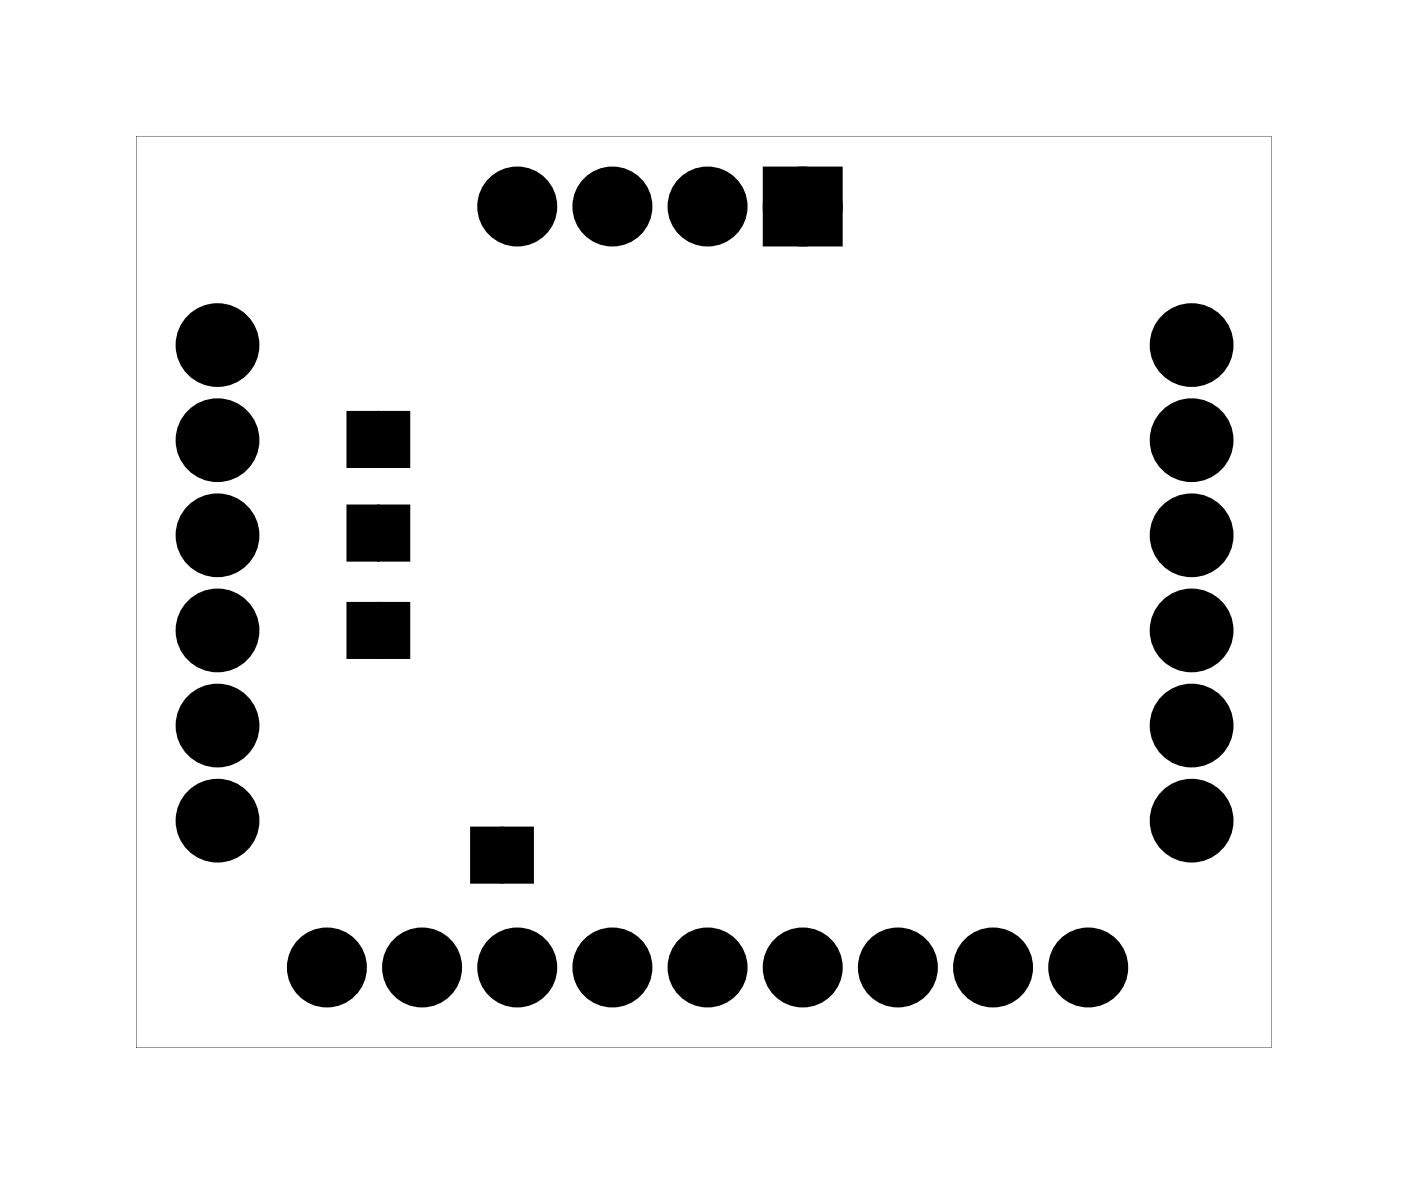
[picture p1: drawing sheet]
<svg xmlns="http://www.w3.org/2000/svg" width="37mm" height="32mm" viewBox="0 0 37 32" stroke-linecap="round" stroke-linejoin="round" font-family="sans-serif">
<g fill="#000">
<path d="M9.4 16.2h.6v1.3h-.6zM9.4 13.6h.6v1.3h-.6zM9.4 11.1h.6v1.3h-.6zM10.2 16.2h.6v1.3h-.6zM10.2 13.6h.6v1.3h-.6zM10.2 11.1h.6v1.3h-.6zM20.7 4.8h1.4v1.4h-1.4zM12.7 22.2h.6v1.3h-.6zM13.5 22.2h.6v1.3h-.6z"/>
<path d="M3.6 3.6h30.3v24.4h-30.3zM3.6 3.6v24.4h30.3v-24.4z"/>
</g>
<g fill="#000">
<circle cx="5.8" cy="19.4" r=".74"/>
<circle cx="5.8" cy="16.8" r=".74"/>
<circle cx="5.8" cy="14.3" r=".74"/>
<circle cx="5.8" cy="9.2" r=".74"/>
<circle cx="5.8" cy="11.8" r=".74"/>
<circle cx="13.8" cy="5.5" r=".72"/>
<circle cx="16.3" cy="5.5" r=".72"/>
<circle cx="18.9" cy="5.5" r=".72"/>
<circle cx="21.4" cy="5.5" r=".72"/>
<circle cx="31.8" cy="16.8" r=".74"/>
<circle cx="31.8" cy="19.4" r=".74"/>
<circle cx="31.8" cy="14.3" r=".74"/>
<circle cx="31.8" cy="9.2" r=".74"/>
<circle cx="31.8" cy="11.8" r=".74"/>
<circle cx="5.8" cy="21.9" r=".74"/>
<circle cx="8.7" cy="25.8" r=".72"/>
<circle cx="11.3" cy="25.8" r=".72"/>
<circle cx="13.8" cy="25.8" r=".72"/>
<circle cx="16.3" cy="25.8" r=".72"/>
<circle cx="18.9" cy="25.8" r=".72"/>
<circle cx="21.4" cy="25.8" r=".72"/>
<circle cx="24" cy="25.8" r=".72"/>
<circle cx="26.5" cy="25.8" r=".72"/>
<circle cx="29" cy="25.8" r=".72"/>
<circle cx="31.8" cy="21.9" r=".74"/>
</g>
<g fill="none" stroke="#000" stroke-width=".69" stroke-linecap="butt">
<path d="M20.7 4.8h1.4v1.4h-1.4z"/>
<circle cx="13.8" cy="5.5" r=".72"/>
<circle cx="16.3" cy="5.5" r=".72"/>
<circle cx="18.9" cy="5.5" r=".72"/>
<circle cx="21.4" cy="5.5" r=".72"/>
<circle cx="8.7" cy="25.8" r=".72"/>
<circle cx="11.3" cy="25.8" r=".72"/>
<circle cx="13.8" cy="25.8" r=".72"/>
<circle cx="16.3" cy="25.8" r=".72"/>
<circle cx="18.9" cy="25.8" r=".72"/>
<circle cx="21.4" cy="25.8" r=".72"/>
<circle cx="24" cy="25.8" r=".72"/>
<circle cx="26.5" cy="25.8" r=".72"/>
<circle cx="29" cy="25.8" r=".72"/>
</g>
<path d="M9.4 16.2h.6v1.3h-.6zM9.4 13.6h.6v1.3h-.6zM9.4 11.1h.6v1.3h-.6zM10.2 16.2h.6v1.3h-.6zM10.2 13.6h.6v1.3h-.6zM10.2 11.1h.6v1.3h-.6zM12.7 22.2h.6v1.3h-.6zM13.5 22.2h.6v1.3h-.6z" fill="none" stroke="#000" stroke-width=".25"/>
<g fill="none" stroke="#000" stroke-width=".76" stroke-linecap="butt">
<circle cx="5.8" cy="11.8" r=".74"/>
<circle cx="5.8" cy="9.2" r=".74"/>
<circle cx="5.8" cy="14.3" r=".74"/>
<circle cx="5.8" cy="16.8" r=".74"/>
<circle cx="5.8" cy="19.4" r=".74"/>
<circle cx="31.8" cy="11.8" r=".74"/>
<circle cx="31.8" cy="9.2" r=".74"/>
<circle cx="31.8" cy="14.3" r=".74"/>
<circle cx="31.8" cy="16.8" r=".74"/>
<circle cx="31.8" cy="19.4" r=".74"/>
<circle cx="5.8" cy="21.9" r=".74"/>
<circle cx="31.8" cy="21.9" r=".74"/>
</g>
</svg>
